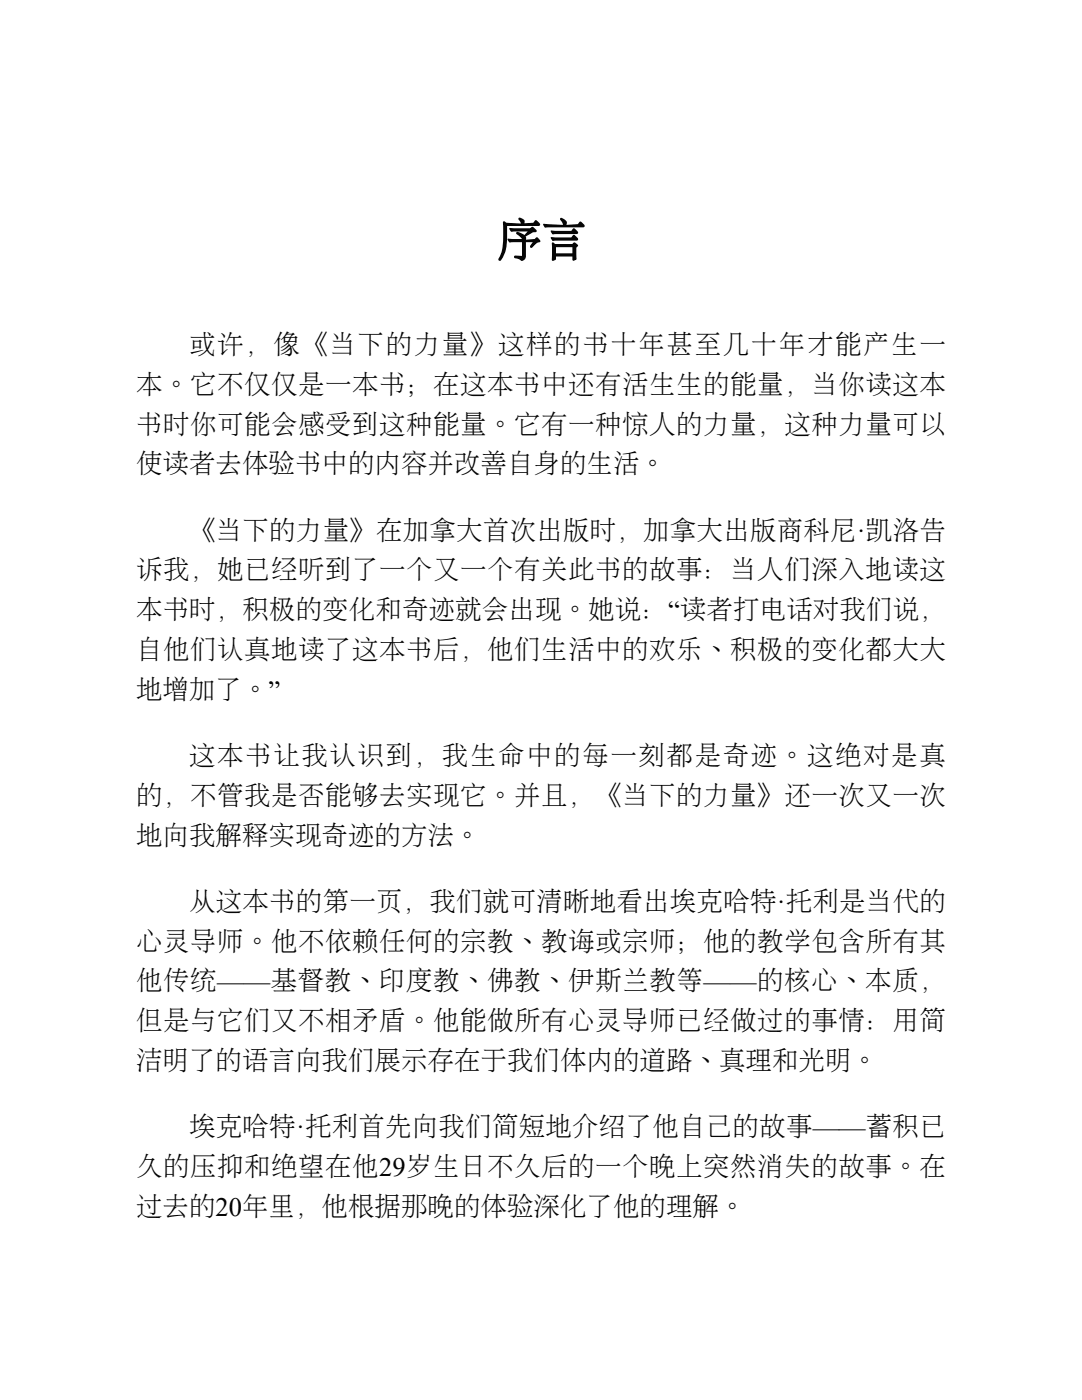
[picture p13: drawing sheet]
<svg xmlns="http://www.w3.org/2000/svg" width="216mm" height="279mm" viewBox="0 0 216 279" stroke-linecap="round" stroke-linejoin="round" font-family="sans-serif">
<defs><g id="words">
<g font-size="5.3">
<text x="37.7" y="70.6">或许，像《当下的力量》这样的书十年甚至几十年才能产生一</text>
<text x="27.2" y="78.6">本。它不仅仅是一本书；在这本书中还有活生生的能量，当你读这本</text>
<text x="27.2" y="86.5">书时你可能会感受到这种能量。它有一种惊人的力量，这种力量可以</text>
<text x="27.2" y="94.5">使读者去体验书中的内容并改善自身的生活。</text>
<text x="37.7" y="107.7">《当下的力量》在加拿大首次出版时，加拿大出版商科尼·凯洛告</text>
<text x="27.2" y="115.6">诉我，她已经听到了一个又一个有关此书的故事：当人们深入地读这</text>
<text x="27.2" y="123.6">本书时，积极的变化和奇迹就会出现。她说：“读者打电话对我们说，</text>
<text x="27.2" y="131.5">自他们认真地读了这本书后，他们生活中的欢乐、积极的变化都大大</text>
<text x="27.2" y="139.4">地增加了。”</text>
<text x="37.7" y="152.7">这本书让我认识到，我生命中的每一刻都是奇迹。这绝对是真</text>
<text x="27.2" y="160.6">的，不管我是否能够去实现它。并且，《当下的力量》还一次又一次</text>
<text x="27.2" y="168.5">地向我解释实现奇迹的方法。</text>
<text x="37.7" y="181.8">从这本书的第一页，我们就可清晰地看出埃克哈特·托利是当代的</text>
<text x="27.2" y="189.7">心灵导师。他不依赖任何的宗教、教诲或宗师；他的教学包含所有其</text>
<text x="27.2" y="197.6">他传统——基督教、印度教、佛教、伊斯兰教等——的核心、本质，</text>
<text x="27.2" y="205.6">但是与它们又不相矛盾。他能做所有心灵导师已经做过的事情：用简</text>
<text x="27.2" y="213.5">洁明了的语言向我们展示存在于我们体内的道路、真理和光明。</text>
<text x="37.7" y="226.7">埃克哈特·托利首先向我们简短地介绍了他自己的故事——蓄积已</text>
<text x="27.2" y="234.7">久的压抑和绝望在他29岁生日不久后的一个晚上突然消失的故事。在</text>
<text x="27.2" y="242.6">过去的20年里，他根据那晚的体验深化了他的理解。</text>
</g>
</g></defs>
<path d="M100.5 44.2l.5 .3 3.1 .1h-.2l-.4-.7v-.4a.85 .85 0 0 1 .9 .2 .85 .85 0 0 1 .2 .9h-.1l1.9-.1 .4-.6 .7 .5a.43 .43 0 0 1 .2 .6l-6.5 .1v2.2a7.2 7.2 0 0 1-1.3 4.7h-.3l-.2-.3a7.8 7.8 0 0 0 1-4.4v-2.8zM101.7 45.5l4.1 .1 .3-.3a1.26 1.26 0 0 1 1 .9l-.8 .2-1.5 .8 .2 .5-.1 .2h-.1l1.9-.2 .3-.3a.96 .96 0 0 1 .8 .9 2.4 2.4 0 0 0-1.7 1.2l-.2-.1-.1-.2 .5-.9h-1.4v2.9a.78 .78 0 0 1-.4 .8 .78 .78 0 0 1-.9-.3l-.8-.2a.27 .27 0 0 1-.2-.2 .27 .27 0 0 1 .1-.3l1.5 .1v-2.8h-1.9a.61 .61 0 0 1-.7 0 .61 .61 0 0 1-.2-.7l2.8 .1-1.2-1v-.3l.2-.1 .5 .1 .9 .5-.1 .1 .8-.8h-2.7a.61 .61 0 0 1-.7 0 .61 .61 0 0 1-.2-.7zM108.4 44.7l4.1 .2h-.2l-.5-1v-.3a.98 .98 0 0 1 1 .3 .98 .98 0 0 1 .1 1h-.1l2.5-.1 .3-.5 .3-.1 .6 .6 .2 .3-.3 .3h-7a.62 .62 0 0 1-.7 0 .62 .62 0 0 1-.3-.7zM110 46l4 .1 .3-.4 .3-.1 .6 .6 .2 .3-.3 .2h-4.2a.62 .62 0 0 1-.7 0 .62 .62 0 0 1-.2-.7zM110 47.3l4 .1 .3-.4 .3-.1 .6 .6 .2 .3-.3 .2h-4.2a.62 .62 0 0 1-.7 0 .62 .62 0 0 1-.2-.7zM110.1 48.5l.3-.1 .4 .3h3.4l.2-.2a.82 .82 0 0 1 .9 .6l-.4 .2 .1 1.5a.95 .95 0 0 1-.1 1.1l-.5 .1h-.1l-.1-.8h-3.3v.5a.41 .41 0 0 1-.4 .4 .41 .41 0 0 1-.4-.6zM110.9 49.3v1.3h3.3v-1.3z" fill="#000"/>
<use href="#words"/>
</svg>
